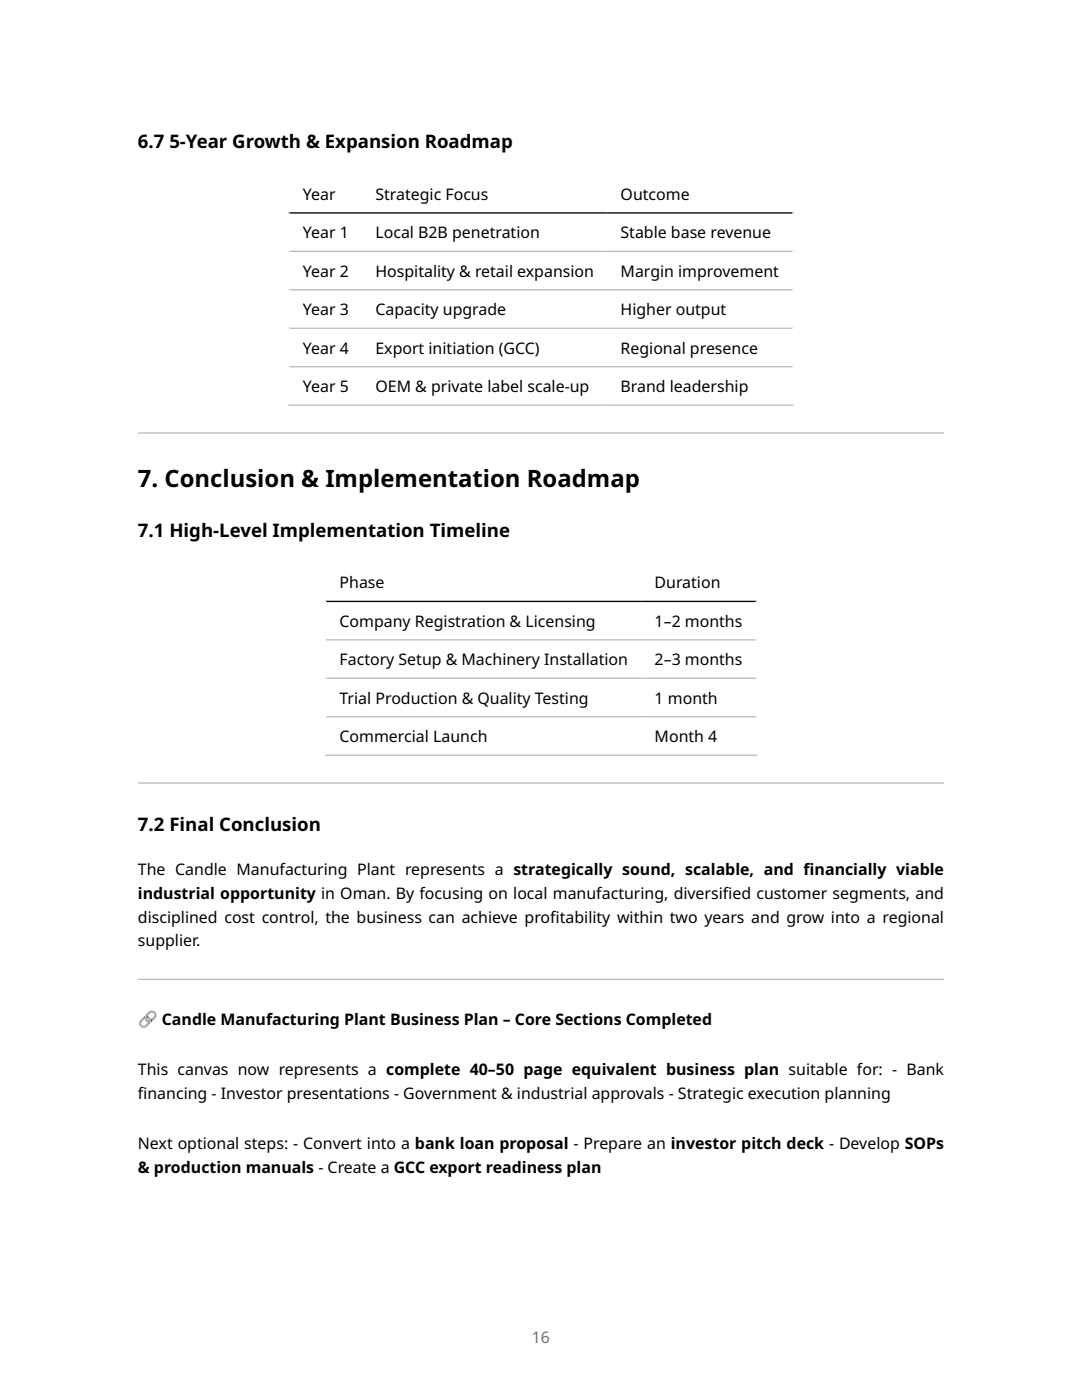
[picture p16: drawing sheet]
<svg xmlns="http://www.w3.org/2000/svg" width="216mm" height="279mm" viewBox="0 0 216 279" stroke-linecap="round" stroke-linejoin="round" font-family="sans-serif">
<defs><g id="words">
<text font-size="4.8" x="27.5" y="97.3">7. Conclusion &amp; Implementation Roadmap</text>
<g font-size="3.7">
<text x="27.5" y="29.6">6.7 5-Year Growth &amp; Expansion Roadmap</text>
<text x="27.5" y="107.2">7.1 High-Level Implementation Timeline</text>
<text x="27.5" y="165.9">7.2 Final Conclusion</text>
</g>
<g font-size="3.2">
<text x="60.5" y="39.9">Year</text>
<text x="74.9" y="39.9">Strategic Focus</text>
<text x="123.8" y="39.9">Outcome</text>
<text x="60.5" y="47.6">Year 1</text>
<text x="74.9" y="47.6">Local B2B penetration</text>
<text x="123.8" y="47.6">Stable base revenue</text>
<text x="60.5" y="55.2">Year 2</text>
<text x="74.9" y="55.2">Hospitality &amp; retail expansion</text>
<text x="123.8" y="55.2">Margin improvement</text>
<text x="60.5" y="62.9">Year 3</text>
<text x="74.9" y="62.9">Capacity upgrade</text>
<text x="123.8" y="62.9">Higher output</text>
<text x="60.5" y="70.6">Year 4</text>
<text x="74.9" y="70.6">Export initiation (GCC)</text>
<text x="123.8" y="70.6">Regional presence</text>
<text x="60.5" y="78.3">Year 5</text>
<text x="74.9" y="78.3">OEM &amp; private label scale-up</text>
<text x="123.8" y="78.3">Brand leadership</text>
<text x="67.8" y="117.4">Phase</text>
<text x="130.6" y="117.4">Duration</text>
<text x="67.8" y="125.1">Company Registration &amp; Licensing</text>
<text x="130.6" y="125.1">1–2 months</text>
<text x="67.8" y="132.8">Factory Setup &amp; Machinery Installation</text>
<text x="130.6" y="132.8">2–3 months</text>
<text x="67.8" y="140.4">Trial Production &amp; Quality Testing</text>
<text x="130.6" y="140.4">1 month</text>
<text x="67.8" y="148.1">Commercial Launch</text>
<text x="130.6" y="148.1">Month 4</text>
<text x="27.5" y="174.6">The Candle Manufacturing Plant represents a strategically sound, scalable, and f</text>
<text x="27.5" y="179.4">industrial opportunity in Oman. By focusing on local manufacturing, diversif</text>
<text x="144.3" y="179.4">ied customer segments, and</text>
<text x="160.4" y="174.6">inancially viable</text>
<text x="27.5" y="184.1">disciplined cost control, the business can achieve prof</text>
<text x="109.8" y="184.1">itability within two years and grow into a regional</text>
<text x="27.5" y="188.9">supplier.</text>
<text x="32.3" y="204.5">Candle Manufacturing Plant Business Plan – Core Sections Completed</text>
<text x="27.5" y="214.5">This canvas now represents a complete 40–50 page equivalent business plan suitable for: - Bank</text>
<text x="27.5" y="219.3">f</text>
<text x="27.5" y="219.3">inancing - Investor presentations - Government &amp; industrial approvals - Strategic execution planning</text>
<text x="27.5" y="229.4">Next optional steps: - Convert into a bank loan proposal - Prepare an investor pitch deck - Develop SOPs</text>
<text x="27.5" y="234.1">&amp; production manuals - Create a GCC export readiness plan</text>
</g>
<text font-size="3.2" fill="#6e6e6e" x="106.1" y="267.9">16</text>
</g></defs>
<path d="M57.5 34.8h100.9M57.7 34.7v46.3M158.2 34.7v46.3" fill="none" stroke="#fff" stroke-width=".26"/>
<path d="M57.5 42.5h100.9" fill="none" stroke="#000" stroke-width=".26"/>
<path d="M57.5 50.2h100.9M57.5 57.8h100.9M57.5 65.5h100.9M57.5 73.2h100.9M57.5 80.9h100.9" fill="none" stroke="#bbb" stroke-width=".26"/>
<path d="M27.5 86.5h160.9zM27.5 86.3h160.9v.2h-160.9z" fill-rule="evenodd" fill="#bbb"/>
<path d="M64.8 112.4h86.3M65 112.2v38.6M150.9 112.2v38.6" fill="none" stroke="#fff" stroke-width=".26"/>
<path d="M64.8 120h86.3" fill="none" stroke="#000" stroke-width=".26"/>
<path d="M64.8 127.7h86.3M64.8 135.4h86.3M64.8 143h86.3M64.8 150.7h86.3" fill="none" stroke="#bbb" stroke-width=".26"/>
<g fill="#bbb">
<path d="M27.5 156.4h160.9zM27.5 156.1h160.9v.3h-160.9z" fill-rule="evenodd"/>
<path d="M27.5 195.6h160.9zM27.5 195.3h160.9v.3h-160.9z" fill-rule="evenodd"/>
</g>
<path d="M28.9 203.3l-.6 .6a.49 .49 0 0 0 0 .7 .49 .49 0 0 0 .7 0l.6-.6a.49 .49 0 0 0 0-.7 .49 .49 0 0 0-.7 0zM28.6 203a.93 .93 0 0 1 1.3 0 .93 .93 0 0 1 0 1.3l-.6 .6a.93 .93 0 0 1-1.3 0 .93 .93 0 0 1 0-1.3z" fill="#84b0c1"/>
<g fill="#2f7889">
<path d="M29.2 202.8l.6 .1-.2 .1a.26 .26 0 0 1-.4 .2 .26 .26 0 0 1 0-.4z"/>
<path d="M28.8 202.9l.3-.1-.1 .4a.22 .22 0 0 1-.3-.1 .22 .22 0 0 1 .1-.2z"/>
</g>
<path d="M30 202.2l-.6 .6a.49 .49 0 0 0 0 .7 .49 .49 0 0 0 .7 0l.6-.6a.49 .49 0 0 0 0-.7 .49 .49 0 0 0-.7 0zM29.1 202.5l.6-.6a.93 .93 0 0 1 1.3 0 .93 .93 0 0 1 0 1.3l-.6 .6a.93 .93 0 0 1-1.3 0 .93 .93 0 0 1 0-1.3z" fill="#84b0c1"/>
<path d="M29.1 202.7h.1l-.1 .9-.2-.4z" fill="#a8e3f0"/>
<g fill="#2f7889">
<path d="M29.7 203.6l-.1 .4h-.3z"/>
<path d="M30.1 203.5l.2-.2 .1 .3-.1 .3-.2 .1z"/>
</g>
<g fill="#a8e3f0">
<path d="M29.8 203.5l.2 .2-.2 .3z"/>
<path d="M28.4 204.8l.8-.1-.4 .3z"/>
</g>
<use href="#words"/>
</svg>
